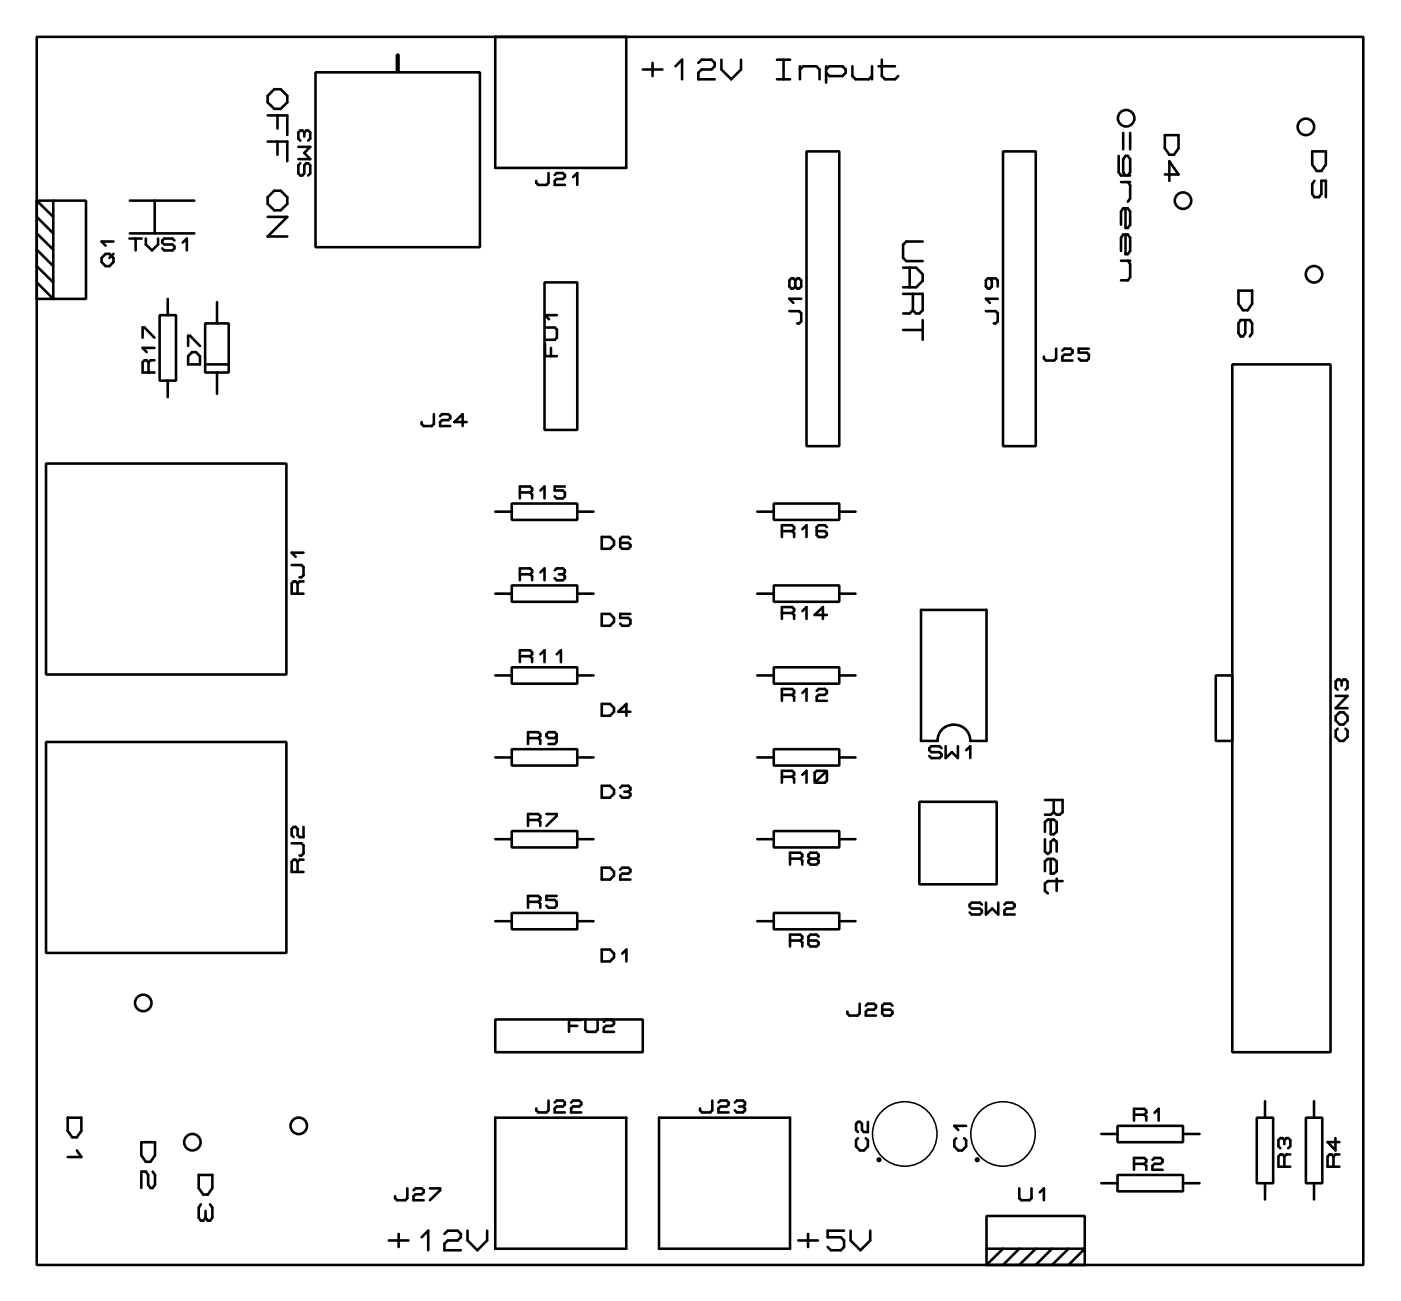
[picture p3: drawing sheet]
<svg xmlns="http://www.w3.org/2000/svg" width="109mm" height="101mm" viewBox="0 0 109 101" stroke-linecap="round" stroke-linejoin="round" font-family="sans-serif">
<g fill="none" stroke="#000" stroke-width=".2">
<path d="M2.8 2.9h102.9v95.2h-102.9zM2.8 15.6v7.6h1.3l-1.3-1.3M2.8 15.6h1.3M2.8 19.4l1.3 1.2M2.8 18.1l1.3 1.3M2.8 16.8l1.3 1.3M2.8 15.6l1.3 1.2M4.1 15.6h2.6v7.6h-2.6zM7.9 20l.3-.3h.3l.3 .3v.3l-.3 .3h-.3l-.3-.3zM8.8 19.7l-.3 .3M8.8 18.7h-.9l.3 .3M10 18.5h1"/>
<path d="M10.1 15.6h5M10.1 18.1h5M10.5 18.5v.9M11.3 18.5v.5l.5 .4 .5-.4v-.5M12 15.6v2.5M13.5 18.6l-.1-.1h-.7l-.1 .1v.2l.1 .2h.7l.1 .1v.2l-.1 .1h-.7l-.1-.1M14.2 18.8l.3-.3v.9M20.8 7.4l.5-.5h.5l.5 .5v.5l-.5 .5h-.5l-.5-.5zM20.8 8.9h1.5v1.6M20.8 11h1.5v1.5M20.8 15.3l.5-.5h.5l.5 .5v.5l-.5 .5h-.5l-.5-.5zM20.8 16.8h1.5l-1.5 1.5h1.5"/>
<path d="M21.5 8.9v1.1M21.5 11v1M23.1 11.4h1l-.5 .5 .5 .4h-1M23.3 12.7l-.2 .1v.6l.2 .2h.1l.2-.2v-.6l.1-.1h.2l.2 .1v.6l-.2 .2M23.6 10.3l.1-.2h.2l.2 .2v.4l-.2 .2M23.6 10.3v.3M23.6 10.3l-.2-.2h-.1l-.2 .2v.4l.2 .2M24.5 5.6h12.7v13.6h-12.7zM30.8 4.2h.1v1.3h-.1zM38.4 2.9h10.2v10.1h-10.2zM42.5 13.4v.8l-.1 .1h-.7l-.1-.1v-.2M43 13.6l.2-.2h.4l.2 .2v.1l-.2 .2h-.4l-.2 .1v.3h.8"/>
<path d="M44.4 13.7l.4-.3v.9M49.8 5.4h1.6M50.6 4.9v1M52.4 5.1l.5-.5v1.5M54.2 4.9l.2-.3h.8l.2 .3v.2l-.2 .3h-.8l-.2 .2v.5h1.2M55.9 4.6v.8l.8 .7 .8-.7v-.8M60.3 4.6h1M60.3 6.1h1M60.8 4.6v1.5M62 5.1v1M62 5.4l.3-.3h1l.3 .3v.7M62.5 11.7h2.6v22.9h-2.6z"/>
<path d="M64.1 5.4l.2-.3h1l.3 .3v.2l-.3 .3h-1l-.2-.3M64.1 5.1v1.3M66.1 5.1v.8l.3 .2h1l.2-.2M67.6 5.1v1M68.1 5.1h1.3M68.4 4.6v1.3l.2 .2h.8l.3-.2M71.6 18.7h-1.3l-.3 .3v1l.3 .2h1.3M77.8 11.7h2.5v22.9h-2.5zM86.8 12.1v1.3l.1 .2h.7M86.9 14.1h.7M87.1 10.3v1.3M87.3 13.6l-.2-.2v-1.1l.2-.2h.2l.1 .2v1.1l-.1 .2"/>
<path d="M87.3 16.2v1.5h.2l.1-.3v-1l-.1-.2h-.4l-.2 .2v1M87.3 18.2v1.5h.2l.1-.2v-1.1l-.1-.2h-.4l-.2 .2v1.1M87.5 14.1l.1 .3v1l-.1 .2M87.6 10.3v1.3M90.3 10.5h1.1v1l-.4 .5h-.3l-.4-.5zM90.3 13.5h1.1l-.7-1v1.5M101.8 11.7h1v1.1l-.3 .5h-.4l-.3-.5zM101.9 14l-.1 .3v.7l.1 .3h.4l.2-.3v-1h.3v1.3M2.8 20.6l1.3 1.3M3.6 35.9h18.6v16.4h-18.6zM11.1 26.2v-.8h.1l.8 .8M11.5 28.1l-.1-.2h-.2l-.1 .2v.8h.9"/>
<path d="M11.5 28.1v.8M12 27.9h-.3l-.2 .2M12 27h-.9l.3 .3M12.4 24.4h1.2v5.1h-1.2zM13 23.2v1.2M13 29.5v1.3M14.6 27.6l.3-.3h.3l.3 .3v.7h-.9zM14.6 26.8v-.8h.1l.8 .8M15.9 25.1h1.8v3.8h-1.8zM15.9 28.3h1.8M16.8 23.4v1.7M16.8 28.9v1.6"/>
<path d="M33.6 32.1v.8l-.1 .1h-.6l-.2-.1v-.2M34.1 32.3l.2-.2h.5l.1 .2v.1l-.1 .2h-.5l-.2 .1v.3h.8M36.2 32.7h-1l.7-.6v.9M38.4 39.7h1.3M39.7 39h5.1v1.3h-5.1zM40.3 38.2h.8M41.1 38.2l.2-.2v-.1l-.2-.2h-.8v.9M41.1 38.2l.2 .1v.3M41.9 38l.3-.3v.9M42.2 21.9h2.6v11.4h-2.6zM42.3 26.7v.9h.9M42.3 25.4h.7l.2 .2v.6l-.2 .1h-.7"/>
<path d="M42.7 27v.6M43.2 24.4h-.9l.3 .4M43.8 37.7h-.8v.3h.6l.2 .2v.3l-.2 .1h-.4l-.2-.1M44.8 39.7h1.2M58.7 39.7h1.3M60 39h5.1v1.3h-5.1zM61.2 24.1h.8l.1 .2v.6l-.1 .2h-.2M61.7 21.7l-.2-.1h-.1l-.2 .1v.5l.2 .2h.1l.2-.2M61.7 21.7l.1-.1h.2l.1 .1v.5l-.1 .2h-.2l-.1-.2M61.7 21.7v.5M62.1 23.2h-.9l.3 .3M65.1 39.7h1.2"/>
<path d="M70 20.8h1l.6 .5v.5l-.6 .5h-1M70 22.8h1.6v1.3l-.3 .2h-.3l-.2-.2M70 25.6h1.6M70.5 20.8v1.5M70.8 24.1l-.3 .2h-.5M70.8 22.8v1.3M71.6 24.8v1.5M76.5 24.1h.7l.2 .2v.6l-.2 .2h-.1M76.8 21.6l.1 .1v.5l-.1 .2h-.2l-.1-.2v-.5l.1-.1h.6l.2 .1v.5M77.4 23.2h-.9l.3 .3M81.9 27v.8l-.2 .2h-.6l-.1-.2v-.2M82.4 27.2l.1-.2h.5l.2 .2v.1l-.2 .2h-.5l-.1 .1v.4h.8"/>
<path d="M84.4 27h-.7v.3h.6l.1 .2v.3l-.1 .2h-.5l-.1-.2M86.9 20.2h.7M87.5 20.2l.1 .3v1l-.1 .2h-.6M95.6 28.3h7.6v53.3h-7.6zM96 22.5h1.1v1.1l-.3 .5h-.4l-.4-.5zM96.6 24.8v1l-.2 .3h-.2l-.2-.3v-.7l.2-.3h.7l.2 .3v.7l-.2 .3M3.6 57.5h18.6v16.4h-18.6zM22.6 43.8h.8l.1 .2v.6l-.1 .2h-.2M23.1 45.2l-.2-.1h-.1l-.2 .1v.8h.9M23.1 45.2v.8M23.5 45.1h-.3l-.1 .1M23.5 42.9h-.9l.3 .3"/>
<path d="M38.4 46h1.3M38.4 58.7h1.3M38.4 52.4h1.3M39.7 58.1h5.1v1.3h-5.1zM39.7 51.7h5.1v1.3h-5.1zM39.7 45.4h5.1v1.3h-5.1zM40.3 50.9h.8M40.3 44.5h.8M40.9 57.2h.8M41.1 44.5l.2-.1v-.2l-.2-.1h-.8v.9M41.1 50.9l.2-.2v-.1l-.2-.2h-.8v.9M41.1 44.5l.2 .2v.3"/>
<path d="M41.1 50.9l.2 .1v.3M41.7 57.2l.2-.1v-.2l-.2-.1h-.8v.9M41.7 57.2l.2 .2v.3M41.9 50.7l.3-.3v.9M41.9 44.4l.3-.3v.9M43 44.2l.2-.1h.4l.2 .1v.2l-.2 .1M43.2 57.1l-.2 .1h-.5l-.1-.1v-.2l.1-.1h.5l.2 .1v.6l-.2 .2h-.5M43.2 50.7l.3-.3v.9M43.3 44.5h.3M43.6 44.5l.2 .2v.1l-.2 .2h-.4l-.2-.2M44.8 46h1.2M44.8 58.7h1.2"/>
<path d="M44.8 52.4h1.2M46.7 41.6h.6l.3 .3v.3l-.3 .4h-.6zM46.7 47.6h.6l.3 .3v.3l-.3 .3h-.6zM46.7 54.6h.6l.3 .3v.3l-.3 .3h-.6zM48.9 55.2h-1l.7-.6v.9M48.9 41.8l-.2-.2h-.4l-.2 .2v.6l.2 .2h.4l.2-.2v-.2l-.2-.1h-.6M48.9 47.6h-.8v.3h.6l.2 .2v.3l-.2 .1h-.4l-.2-.1M58.7 46h1.3M58.7 58.7h1.3M58.7 52.4h1.3M60 51.7h5.1v1.3h-5.1zM60 45.4h5.1v1.3h-5.1z"/>
<path d="M60 58.1h5.1v1.3h-5.1zM60.6 41.2h.8M60.6 53.9h.8M60.6 47.5h.8M61.4 41.2l.2-.2v-.1l-.2-.2h-.8v.9M61.4 47.5l.2-.1v-.2l-.2-.1h-.8v.9M61.4 53.9l.2-.2v-.1l-.2-.2h-.8v.9M61.4 41.2l.2 .1v.3M61.4 47.5l.2 .2v.3M61.4 53.9l.2 .1v.3M62.2 41l.3-.3v.9M62.2 47.4l.3-.3v.9"/>
<path d="M62.2 53.7l.3-.3v.9M63.2 59.9l.1-.1h.7l.1 .1v.6l-.1 .2h-.7l-.1-.2zM63.3 53.6l.2-.2h.5l.1 .2v.1l-.1 .2h-.5l-.2 .1v.3h.8M64.1 40.9l-.1-.2h-.5l-.2 .2v.6l.2 .1h.5l.1-.1v-.2l-.1-.1h-.7M64.1 47.7h-.9l.6-.6v.9M64.1 59.8l-.9 .9M65.1 46h1.2M65.1 58.7h1.2M65.1 52.4h1.2M71.4 47.3h5.1v10.2h-1.3a1.27 1.27 0 0 0-1.2-1.3 1.27 1.27 0 0 0-1.3 1.3h-1.3zM73 58l-.1-.1h-.7l-.1 .1v.2l.1 .1h.7l.1 .2v.1l-.1 .2h-.7l-.1-.2M73.3 57.9v.9l.5-.5 .5 .5v-.9"/>
<path d="M74.9 58.2l.3-.3v.9M94.3 52.4h1.3v5.1h-1.3zM103.6 55.5l.3-.3h.3l.3 .3v.4l-.3 .3h-.3l-.3-.3zM103.6 54h.9l-.9 .9h.9M103.7 56.5l-.1 .2v.4l.3 .4h.3l.3-.4v-.4l-.2-.2M104 52.9l.2-.2h.1l.2 .2v.4l-.2 .2M104 52.9l-.1-.2h-.2l-.1 .2v.4l.1 .2M104 52.9v.3M22.6 65.4h.8l.1 .2v.6l-.1 .1h-.2M23.1 66.8l-.2-.1h-.1l-.2 .1v.8h.9M23.1 66.8v.8M23.5 64.1v.8h-.3l-.1-.1v-.5l-.2-.2h-.1l-.2 .2v.5l.2 .1"/>
<path d="M23.5 66.7h-.3l-.1 .1M38.4 79.1h11.4v2.5h-11.4zM38.4 71.4h1.3M38.4 65.1h1.3M39.7 70.8h5.1v1.3h-5.1zM39.7 64.4h5.1v1.3h-5.1zM40.9 69.9h.8M40.9 63.6h.8M41.7 63.6l.2-.2v-.1l-.2-.2h-.8v.9M41.7 69.9l.2-.1v-.2l-.2-.1h-.8v.9M41.7 63.6l.2 .1v.3M41.7 69.9l.2 .2v.3"/>
<path d="M42.4 63.1h.8v.2l-.8 .7M43.2 69.5h-.8v.3h.6l.2 .1v.3l-.2 .2h-.5l-.1-.2M44.1 79.6h.7M44.8 71.4h1.2M44.8 65.1h1.2M45.1 79.1h-1v.9M45.4 79.1v.8l.2 .1h.6l.1-.1v-.8M46.7 60.9h.6l.3 .3v.3l-.3 .4h-.6zM46.7 67.3h.6l.3 .3v.3l-.3 .3h-.6zM46.7 73.6h.6l.3 .3v.3l-.3 .4h-.6zM46.8 79.2l.2-.1h.5l.1 .1v.2l-.1 .2h-.5l-.2 .1v.3h.8M48.1 67.4l.2-.1h.4l.2 .1v.2l-.2 .1h-.4l-.2 .2v.3h.8"/>
<path d="M48.1 61.1l.2-.2h.4l.2 .2v.1l-.2 .2M48.3 73.9l.3-.3v1M48.4 61.4h.3M48.7 61.4l.2 .1v.2l-.2 .2h-.4l-.2-.2M58.7 71.4h1.3M58.7 65.1h1.3M60 70.8h5.1v1.3h-5.1zM60 64.4h5.1v1.3h-5.1zM60.6 60.2h.8M61.3 72.9h.8M61.3 66.6h.8M61.4 60.2l.2-.1v-.2l-.2-.1h-.8v.9"/>
<path d="M61.4 60.2l.2 .2v.3M62.1 66.6l.1-.2v-.1l-.1-.2h-.8v.9M62.1 72.9l.1-.1v-.2l-.1-.1h-.8v.9M62.1 66.6l.1 .1v.3M62.1 72.9l.1 .2v.3M62.2 60.1l.3-.3v.9M62.9 66.6l-.2-.2v-.1l.2-.2h.4l.2 .2v.1l-.2 .2M62.9 66.6l-.2 .1v.2l.2 .1h.4l.2-.1v-.2l-.2-.1M62.9 66.6h.4M63.5 72.6l-.2-.1h-.4l-.2 .1v.6l.2 .2h.4l.2-.2v-.1l-.2-.2h-.6M65.1 71.4h1.2M65.1 65.1h1.2"/>
<path d="M66.7 77.8v.8l-.2 .2h-.6l-.2-.2v-.2M67.1 78l.2-.2h.5l.1 .2v.1l-.1 .2h-.5l-.2 .1v.4h.8M69.2 78l-.2-.2h-.4l-.2 .2v.6l.2 .2h.4l.2-.2v-.2l-.2-.1h-.6M71.3 62.2h6v6.4h-6zM76.1 70.1l-.1-.1h-.6l-.2 .1v.2l.2 .2h.6l.1 .1v.2l-.1 .1h-.6l-.2-.1M76.5 70v.9l.4-.4 .5 .4v-.9M77.9 70.1l.2-.1h.4l.2 .1v.2l-.2 .2h-.4l-.2 .1v.3h.8M81 62h1.4v1l-.2 .2h-.3l-.2-.2M81 65.1v.9l.3 .2 .2-.2v-.7l.2-.2 .2 .2v.7M81.5 66.6v1.1h.2l.2-.1v-.8l-.2-.2h-.4l-.3 .2v.8M81.5 63.6v1.1h.2l.2-.2v-.8l-.2-.1h-.4l-.3 .1v.8M81.7 63l-.2 .2h-.5"/>
<path d="M81.7 62v1M81.9 68.1v1M82.4 68.3h-1.1l-.3 .2v.6l.3 .2M5.2 86.7h1.1v1l-.3 .5h-.4l-.4-.5zM6 89.2l.3 .5h-1.1M11 88.6h1v1l-.3 .5h-.4l-.3-.5zM11.8 90.9l.2 .2v.8l-.2 .2h-.1l-.2-.2v-.8l-.2-.2h-.3v1.2M15.4 91.1h1.1v1l-.4 .5h-.3l-.4-.5zM15.6 93.4l-.2 .3v.7l.2 .3h.2l.1-.3M15.9 93.9v.5M16.3 93.4l.2 .3v.7l-.2 .3h-.2l-.2-.3M30.2 96.2h1.5"/>
<path d="M30.9 95.7v1M31.6 92.2v.7l-.2 .2h-.6l-.2-.2v-.1M32.1 92.3l.1-.1h.5l.2 .1v.2l-.2 .1h-.5l-.1 .2v.3h.8M32.7 95.9l.5-.5v1.6M33.3 92.2h.8v.1l-.8 .8M34.5 95.7l.2-.3h.8l.2 .3v.2l-.2 .3h-.8l-.2 .2v.6h1.2M36.3 95.4v.8l.7 .8 .8-.8v-.8M38.4 86.7h10.2v10.1h-10.2zM42.5 85.3v.8l-.1 .2h-.7l-.1-.2v-.1M43 85.5l.2-.2h.4l.2 .2v.2l-.2 .1h-.4l-.2 .2v.3h.8M44.3 85.5l.1-.2h.5l.2 .2v.2l-.2 .1h-.5l-.1 .2v.3h.8M51.1 86.7h10.2v10.1h-10.2z"/>
<path d="M55.2 85.3v.8l-.1 .2h-.7l-.1-.2v-.1M55.7 85.5l.2-.2h.4l.2 .2v.2l-.2 .1h-.4l-.2 .2v.3h.8M57 85.5l.1-.2h.5l.2 .2v.2l-.2 .1M57.3 85.8h.3M57.6 85.8l.2 .2v.1l-.2 .2h-.5l-.1-.2M61.9 96.2h1.5M62.7 95.7v1M65.5 95.4h-1.3v.5h1l.3 .3v.5l-.3 .3h-.8l-.2-.3M66 95.4v.8l.7 .8 .8-.8v-.8M66.5 88.3l-.1 .1v.5l.3 .3h.3l.3-.3v-.5l-.2-.1M67.3 87v.8h-.3l-.2-.2v-.4l-.1-.2h-.2l-.1 .2v.4l.1 .2M74.2 88.3l-.2 .1v.5l.3 .3h.3l.3-.3v-.5l-.1-.1"/>
<path d="M74.9 87.3h-.9l.3 .3M76.5 94.3h7.6v2.5h-7.6zM76.5 98.1h7.6v-1.3l-1.2 1.3M76.5 96.8v1.3M77.8 96.8l-1.3 1.3M79 96.8l-1.2 1.3M79 92.2v.7l.2 .2h.6l.2-.2v-.7M80.3 96.8l-1.3 1.3M80.6 92.5l.4-.3v.9M81.6 96.8l-1.3 1.3M82.9 96.8l-1.3 1.3M85.4 87.9h1.3"/>
<path d="M85.4 91.8h1.3M86.7 87.3h5v1.3h-5zM86.7 91.1h5v1.3h-5zM87.9 86.4h.8M87.9 90.3h.8M88.7 86.4l.2-.1v-.2l-.2-.1h-.8v.9M88.7 90.3l.2-.2v-.2l-.2-.1h-.8v.9M88.7 86.4l.2 .2v.3M88.7 90.3l.2 .1v.3M89.4 89.9l.1-.1h.5l.2 .1v.2l-.2 .2h-.5l-.1 .1v.3h.8M89.5 86.3l.4-.3v.9M91.7 87.9h1.3"/>
<path d="M91.7 91.8h1.3M97.5 86.7h1.2v5.1h-1.2zM98.1 85.4v1.3M98.1 91.8v1.2M99.6 89.7l-.1-.2h-.2l-.2 .2v.8h1M99.6 88.4l-.1-.1h-.2l-.2 .1v.5l.2 .1M99.6 88.4v.3M99.6 89.7v.8M99.6 88.4l.2-.1h.1l.2 .1v.5l-.2 .1M100.1 89.5h-.3l-.2 .2M101.3 86.7h1.2v5.1h-1.2zM101.9 85.4v1.3"/>
<path d="M101.9 91.8v1.2M103.4 89.7l-.1-.2h-.2l-.1 .2v.8h.9M103.4 89.7v.8M103.6 88.3v.9l-.6-.6h.9M103.9 89.5h-.3l-.2 .2"/>
<circle cx="87.3" cy="9.2" r=".64"/>
<circle cx="91.7" cy="15.6" r=".64"/>
<circle cx="101.3" cy="9.8" r=".64"/>
<circle cx="101.9" cy="21.3" r=".64"/>
<circle cx="11.1" cy="77.8" r=".64"/>
<circle cx="14.9" cy="88.6" r=".64"/>
<circle cx="23.2" cy="87.3" r=".64"/>
<circle cx="68.2" cy="89.9" r=".1"/>
<circle cx="75.8" cy="89.9" r=".1"/>
</g>
<g fill="none" stroke="#000" stroke-width=".12">
<circle cx="70.2" cy="87.9" r="2.5"/>
<circle cx="77.8" cy="87.9" r="2.5"/>
</g>
</svg>
